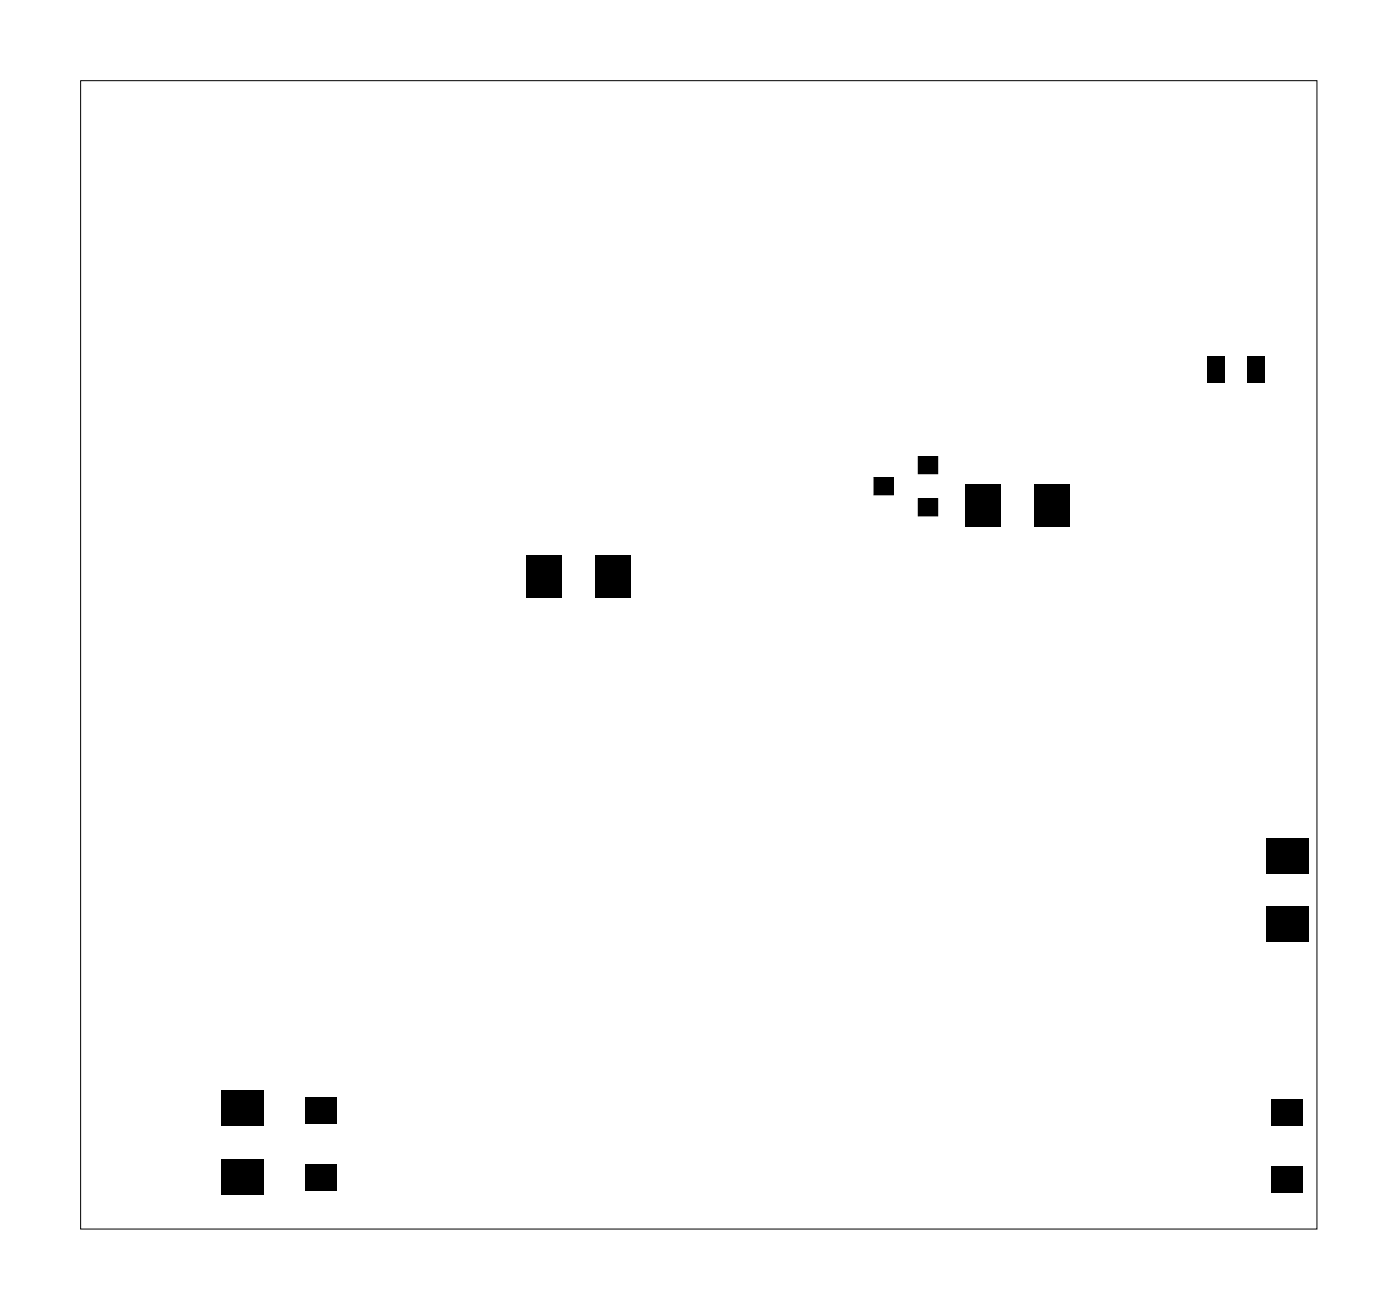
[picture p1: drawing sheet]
<svg xmlns="http://www.w3.org/2000/svg" width="63mm" height="59mm" viewBox="0 0 63 59" stroke-linecap="round" stroke-linejoin="round" font-family="sans-serif">
<path d="M3.6 3.6h55.8v51.8h-55.8z" fill="none" stroke="#000" stroke-width=".05"/>
<g fill="#000">
<path d="M54.5 16.1h.8v1.2h-.8zM56.3 16.1h.8v1.2h-.8zM23.8 25h1.6v1.9h-1.6zM26.9 25h1.6v1.9h-1.6zM39.4 21.5h.9v.8h-.9zM41.4 20.6h.9v.8h-.9zM41.4 22.5h.9v.8h-.9zM43.6 21.8h1.6v1.9h-1.6zM46.7 21.8h1.6v1.9h-1.6zM57.1 37.8h1.9v1.6h-1.9zM10 49.2h1.9v1.6h-1.9zM10 52.3h1.9v1.6h-1.9z"/>
<path d="M13.8 52.5h1.4v1.2h-1.4zM13.8 49.5h1.4v1.2h-1.4zM57.1 40.9h1.9v1.6h-1.9zM57.4 49.6h1.4v1.2h-1.4zM57.4 52.6h1.4v1.2h-1.4z"/>
<path d="M39.4 21.5v.8h.9v-.8zM39.4 21.5h.9v.8h-.9z"/>
<path d="M41.4 20.6v.8h.9v-.8zM41.4 20.6h.9v.8h-.9z"/>
<path d="M41.4 22.5v.8h.9v-.8zM41.4 22.5h.9v.8h-.9z"/>
</g>
</svg>
